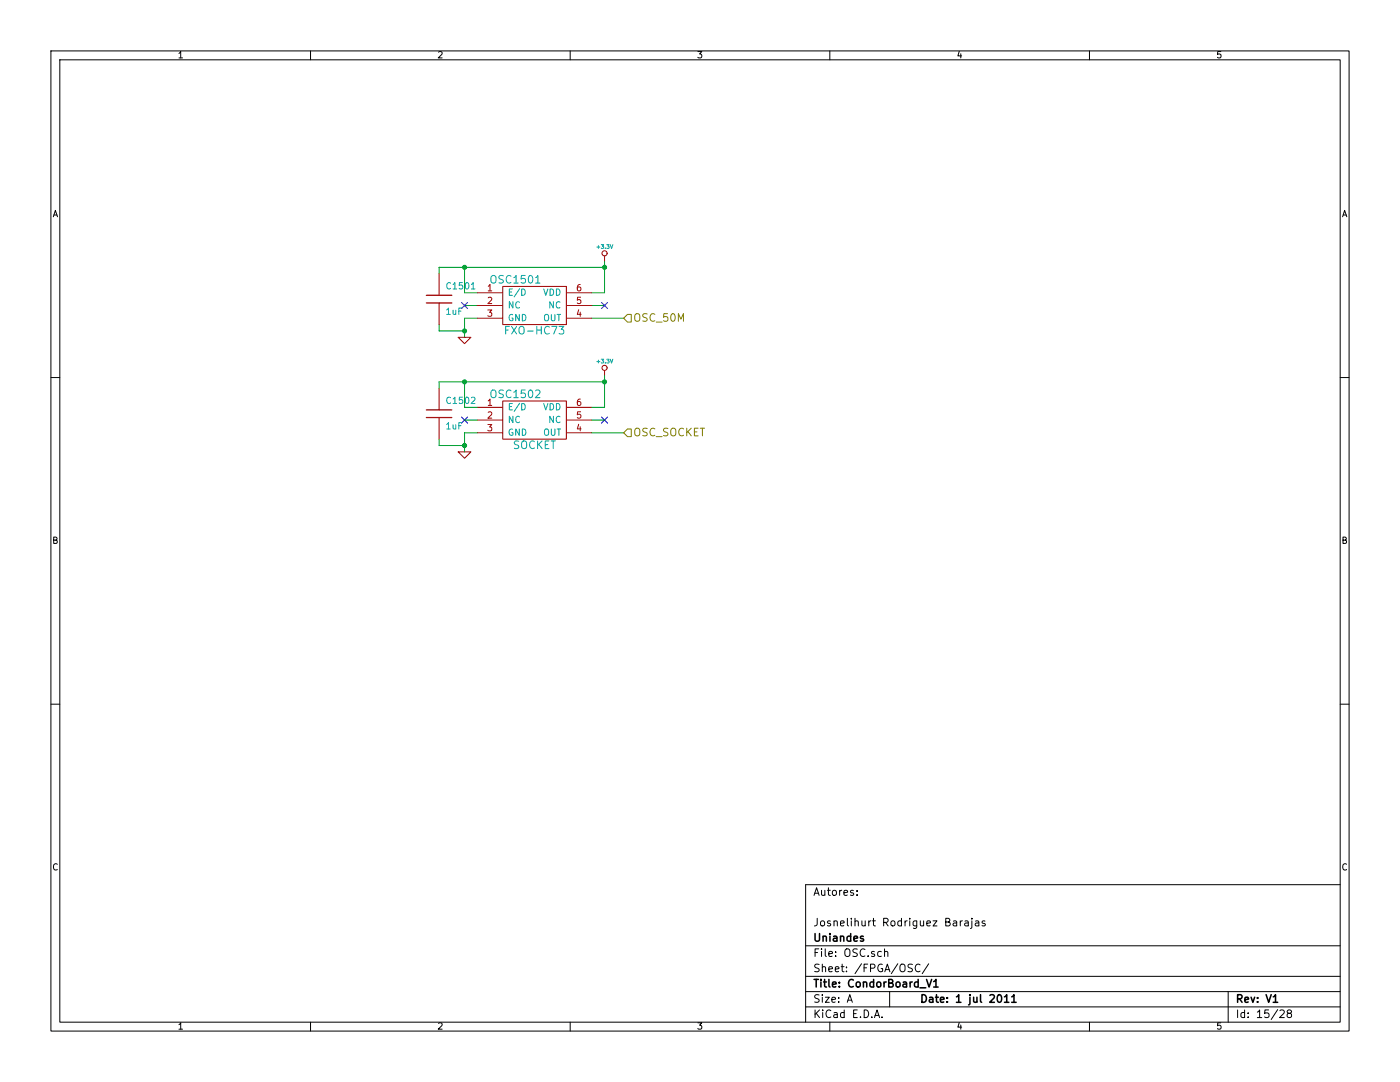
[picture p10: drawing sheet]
<svg xmlns="http://www.w3.org/2000/svg" width="279mm" height="216mm" viewBox="0 0 279 216" stroke-linecap="round" stroke-linejoin="round" font-family="sans-serif">
<g fill="none" stroke="#000" stroke-width=".2">
<path d="M10.2 10.2h259v195.5h-259zM11.9 11.9h255.6v192.1h-255.6zM35.7 10.7l.4-.4v1.3M35.7 11.6h.7M62 10.2v1.7M87.5 10.4l.5-.1 .2 .4-.7 .9h.7M113.8 10.2v1.7M139.3 10.3h.8l-.5 .5 .4 .1v.5l-.2 .2-.5-.2M165.6 10.2v1.7M191.4 10.2l-.2 1h.7M191.7 10.7v.9M217.4 10.2v1.7"/>
<path d="M243.6 10.3h-.6v.6l.2-.1 .4 .1v.5l-.1 .2-.5-.2M10.6 43.3l.4-1.3 .5 1.3M10.8 42.9h.6M267.9 43.3l.5-1.3 .4 1.3M268.1 42.9h.6M10.2 75.3h1.7M267.5 75.3h1.7M10.7 107.8l.6-.1v-.4l-.6-.1v1.2h.5l.2-.4-.2-.2M268 107.8l.6-.1v-.4l-.6-.1v1.2h.5l.2-.4-.2-.2M10.2 140.5h1.7M267.5 140.5h1.7M11.4 172.5a.5 .5 0 0 0-.6 0 .5 .5 0 0 0-.1 .6l.2 .5 .5-.1"/>
<path d="M162.5 178.7l.5-1.6 .5 1.6M162.6 178.2h.7M164 177.6v.9a.39 .39 0 0 0 .6 0M164.6 177.6v1.1M165.1 177.6h.6M165.3 177.1v1.4l.4 .2M166.2 177.8l.2-.2 .5 .2v.7l-.3 .2-.4-.2zM167.6 177.6v1.1M168 177.6l-.4 .4M168.4 178.2l.8-.2-.1-.3-.4-.1-.3 .3 .1 .7h.6M170.3 177.7l-.3-.1-.3 .3 .1 .2 .5 .1v.4h-.6M171 178.5v.2"/>
<path d="M171 177.7v.2M267.5 176.5h-106.7v27.5M268.7 172.5a.5 .5 0 0 0-.6 0 .5 .5 0 0 0-.1 .6l.2 .5 .5-.1M160.8 188.7h106.7M160.8 194.8h106.7M160.8 197.9h106.7M162.7 190.1h.5M163.1 183.2v1.1a.47 .47 0 0 1-.6 .5M163.4 189.3h-.7v1.6M163.5 198.6a.62 .62 0 0 0-.8 0v.5l.7 .3 .1 .3-.3 .3-.6-.1M163.5 192.5a.62 .62 0 0 0-.8 0v.5l.7 .3 .1 .3-.3 .3-.6-.1M163.8 183.9l.3-.2 .4 .2v.7l-.2 .2-.5-.2z"/>
<path d="M164 189.3v.2M164 189.8v1.1M164.1 198.5v.1M164.1 193h.1a.36 .36 0 0 1 .6 .1v.8M164.1 192.4v1.5M164.1 199v1M164.7 189.3v1.4l.2 .2M164.7 199h.8l-.8 1h.8M165.4 190.3l.7-.1v-.3l-.5-.1-.2 .3 .1 .7h.6M165.4 193.4l.7-.1v-.3l-.5-.1-.2 .2 .1 .7h.6M165.7 183.8l-.3-.1-.3 .3 .1 .2 .5 .1v.4h-.6M166 199.5l.8-.1-.1-.3-.5-.1-.2 .2 .1 .7h.6"/>
<path d="M166.4 183.9l.1-.1a.36 .36 0 0 1 .6 .2v.8M166.4 183.7v1.1M166.7 193.4l.7-.1v-.3l-.5-.1-.2 .2 .1 .7h.6M166.8 190.7v.2M166.8 189.9v.2M167.4 199.9v.1M167.4 199.1v.1M167.7 184.3l.8-.2-.1-.3-.4-.1-.3 .3 .1 .7h.6M167.9 192.9h.6M168.1 192.4v1.3l.4 .2M168.7 189.6a.5 .5 0 0 1 .6-.3 .5 .5 0 0 1 .3 .5v.9a.53 .53 0 0 1-.6 .2 .53 .53 0 0 1-.4-.6zM168.9 193.8v.1"/>
<path d="M168.9 193v.1M169.1 200l.5-1.5 .5 1.5M169.1 183.2v1.4l.2 .2M169.2 199.6h.8M169.9 183.2v.2M169.9 183.7v1.1M170.6 183.9l.1-.1a.36 .36 0 0 1 .6 .2v.8M170.6 183.2v1.6M171.1 189.4a.62 .62 0 0 0-.8 .1v.4l.7 .4 .1 .3-.3 .3-.6-.1M171.9 192.3l-1.3 2M172 183.7v.9a.39 .39 0 0 0 .7 0M172.4 193.1h.5"/>
<path d="M172.6 189.5a.72 .72 0 0 0-1 .5 .72 .72 0 0 0 .7 .9l.3-.2M172.7 183.7v1.1M173.2 192.4h-.8v1.5M173.3 190.7v.2M173.4 183.7v1.1M173.7 193.2l.8-.1 .1-.2-.1-.4-.2-.1h-.6v1.5M173.8 183.7l-.4 .3M174.1 183.7h.6M174.3 183.2v1.4l.4 .2M174.5 189.9l-.4-.1-.2 .3 .1 .2 .5 .1v.4h-.6M175.9 189.9l-.4-.1-.3 .3v.6l.3 .2 .4-.1M176.1 192.5a.7 .7 0 0 0-.9 .7 .7 .7 0 0 0 .9 .6v-.5h-.3"/>
<path d="M176.4 184h.7l.1-.3v-.3l-.3-.2h-.5v1.6M176.5 190l.1-.1a.36 .36 0 0 1 .6 .2v.8M176.5 189.3v1.6M176.6 193.9l.5-1.5 .5 1.5M176.7 193.5h.7M176.7 184l.5 .8M177.5 197.9v3M178 183.8l.3-.1 .3 .3v.5l-.3 .3-.3-.1-.2-.2zM179.2 192.3l-1.3 2M179.7 192.6a.5 .5 0 0 1 .6-.2 .5 .5 0 0 1 .3 .5v.8a.53 .53 0 0 1-.6 .2 .53 .53 0 0 1-.4-.5zM179.9 183.8l-.4-.1-.3 .3v.6l.3 .2 .4-.1M179.9 183.2v1.6"/>
<path d="M180.6 183.7v1.1M181.1 183.7l-.5 .3M181.6 183.2v.2M181.6 183.7v1.1M182.1 192.5a.62 .62 0 0 0-.8 0v.5l.7 .3 .1 .3-.3 .3-.6-.1M183 183.7v1.3l-.3 .3-.4-.1M183 183.8l-.5-.1-.3 .3 .1 .6 .2 .2 .5-.1M183.6 192.5a.72 .72 0 0 0-1 .5 .72 .72 0 0 0 .7 .9l.3-.1M183.7 183.7v.9a.39 .39 0 0 0 .6 0M184.3 183.7v1.1M185 184.3l.7-.2-.1-.3-.4-.1-.2 .3v.7h.6M185.3 192.3l-1.3 2"/>
<path d="M186.2 183.7h.8l-.8 1.1h.8M188.7 184h.6l.2-.2 .1-.3-.2-.2-.7-.1v1.6h.6l.3-.3a.41 .41 0 0 0-.3-.5M190.3 183.8h.6v1M190.9 184.1l-.5 .1a.3 .3 0 0 0-.2 .3 .3 .3 0 0 0 .2 .3l.5-.1M191.6 183.7v1.1M192.1 183.7l-.5 .3M192.6 183.8h.6v1M193.2 184.1l-.5 .1a.3 .3 0 0 0-.2 .3 .3 .3 0 0 0 .2 .3l.5-.1M194 183.7v1.4l-.3 .2M194 183.2v.2M194.7 183.8h.6l.1 1M195.4 184.1l-.6 .1a.3 .3 0 0 0-.2 .3 .3 .3 0 0 0 .2 .3l.6-.1"/>
<path d="M196.6 183.8l-.4-.1-.2 .3 .1 .2 .5 .1v.4h-.6M245.1 197.9v6.1M35.7 204.5l.4-.4v1.3M35.7 205.4h.7M62 204v1.7M87.5 204.2l.5-.1 .2 .4-.7 .9h.7M113.8 204v1.7M139.3 204.1h.8l-.5 .5 .4 .1v.5l-.2 .2-.5-.2M160.8 200.9h106.7M162.7 201.5v1.5M162.9 202.2l.7 .8M163.6 201.5l-.9 .9"/>
<path d="M164.2 201.5v.2M164.2 202v1M165.6 204v1.7M165.8 201.7a.72 .72 0 0 0-1 .5 .72 .72 0 0 0 .7 .8l.3-.1M166.4 202.1h.6l.1 .9M167.1 202.4l-.5 .1a.3 .3 0 0 0-.2 .3 .3 .3 0 0 0 .2 .2h.5M168.5 202.1l-.5-.1-.3 .3 .1 .6 .2 .1h.5M168.5 201.5v1.5M170.4 202.3h.5M171.1 201.5h-.7v1.5h.7M171.7 202.9v.1M172.5 201.5a.77 .77 0 0 1 .9 .8 .77 .77 0 0 1-.9 .7z"/>
<path d="M174 202.9v.1M174.5 203l.5-1.5 .5 1.5M174.7 202.6h.7M176 202.9v.1M191.4 204l-.2 1h.7M191.7 204.5v.9M217.4 204v1.7M243.6 204.1h-.6v.6l.2-.1 .4 .1v.5l-.1 .2-.5-.2M247 201.5v1.5M248.4 202.1l-.4-.1-.3 .3v.6l.3 .1h.4M248.4 201.5v1.5M249.1 202.9v.1"/>
<path d="M249.1 202.1v.2M250.9 202l.5-.5v1.5M250.9 203h.9M253.2 201.5h-.7l-.1 .8 .2-.2 .5 .1 .2 .2-.1 .5-.2 .1-.6-.1M255 201.4l-1.3 2M255.4 201.7l.6-.2 .3 .5-.9 1h.9M257.2 202.2l-.3-.3v-.2l.3-.2 .4 .1 .2 .2-.1 .2-.7 .3-.1 .2v.4l.3 .1h.3l.3-.2v-.3l-.3-.3"/>
</g>
<g fill="none" stroke="#000" stroke-width=".3">
<path d="M162.5 195.4h.8M162.7 186.3v1.2l.3 .3h.2l.4-.3v-1.2M162.9 195.4v1.6M163.8 195.4v.2M163.8 195.9v1.1M164.3 186.9a.36 .36 0 0 1 .6 .1v.8M164.3 186.8v1M164.4 195.9h.5M164.6 195.4v1.3l.3 .3M165.4 195.4v1.3l.3 .3M165.6 186.3v.1M165.6 186.8v1"/>
<path d="M166.1 196.4l.8-.1-.1-.3-.4-.1-.3 .3 .1 .7h.6M166.4 186.9h.6v.9M167 187.2h-.5a.3 .3 0 0 0-.2 .3 .3 .3 0 0 0 .2 .3l.5-.1M167.5 196.8v.2M167.5 196v.2M167.7 186.9h.1a.36 .36 0 0 1 .6 .1v.8M167.7 186.8v1M169.8 186.9l-.5-.1-.3 .3 .1 .6 .2 .1 .5-.1M169.8 186.3v1.5M170.3 195.6a.72 .72 0 0 0-1 .5 .72 .72 0 0 0 .7 .9l.3-.2M170.4 187.3l.7-.1v-.3l-.5-.1-.2 .2 .1 .7h.6M170.9 196.1l.3-.2 .4 .2v.7l-.2 .2-.5-.2z"/>
<path d="M172.3 186.9l-.4-.1-.2 .2 .1 .2 .5 .2v.3h-.6M172.3 196.1l.1-.1a.36 .36 0 0 1 .6 .2v.8M172.3 195.9v1.1M174.3 196l-.4-.1-.3 .3 .1 .6 .2 .2 .4-.1M174.3 195.4v1.6M175.1 196.1l.2-.2 .4 .2v.7l-.2 .2-.4-.2zM176.4 195.9v1.1M176.9 195.9l-.5 .3M177.4 196.2h.5l.2-.2 .1-.3-.2-.2-.6-.1v1.6h.6l.3-.3a.41 .41 0 0 0-.4-.5M178.9 196.1l.2-.2 .5 .2v.7l-.3 .2-.4-.2zM180.3 196h.5l.1 1M180.9 196.3l-.5 .1a.3 .3 0 0 0-.2 .3 .3 .3 0 0 0 .2 .3l.5-.1"/>
<path d="M181.6 195.9v1.1M182.1 195.9l-.5 .3M183.2 196l-.4-.1-.3 .3 .1 .6 .2 .2 .4-.1M183.2 195.4v1.6M183.6 197.1h1.2M184 198.5a.77 .77 0 0 1 .9 .7 .77 .77 0 0 1-.9 .8zM184.9 195.4l.5 1.6 .5-1.6M185.5 199.1h.6l.1 .9M186.2 199.4h-.5a.3 .3 0 0 0-.3 .3 .3 .3 0 0 0 .3 .3l.5-.1M186.3 195.9l.5-.5v1.6M186.3 197h.9M186.7 199h.6"/>
<path d="M186.9 198.5v1.3l.4 .2M187.7 199.5l.7-.1-.1-.3-.4-.1-.2 .2 .1 .7h.5M189.1 199.9v.1M189.1 199.1v.1M190.9 198.9l.4-.4v1.5M190.9 200h.9M193.6 199v1.3l-.3 .2M193.6 198.5v.1M194.3 199v.8a.39 .39 0 0 0 .7 .1M195 199v1M195.7 198.5v1.3l.2 .2M197.6 198.6l.5-.1 .4 .4-1 1.1h1"/>
<path d="M199.2 198.6l.2-.1a.81 .81 0 0 1 .5 .7 .81 .81 0 0 1-.5 .8l-.2-.1-.2-.5zM200.5 198.9l.4-.4v1.5M200.5 200h.8M201.9 198.9l.5-.4v1.5M201.9 200h.9M247 199.3l.7-.1 .2-.2-.1-.4-.2-.1h-.6v1.5M247.4 199.3l.5 .7M248.4 199.5l.8-.1-.1-.3-.4-.1-.3 .2 .1 .7h.6M249.7 199l.3 1 .4-1M251 199.9v.1M251 199.1v.1M252.7 198.5l.5 1.5 .5-1.5"/>
<path d="M254.1 198.9l.5-.4v1.5M254.1 200h.9"/>
</g>
<g fill="none" stroke="#a00000" stroke-width=".2">
<path d="M87.6 77.5v4.3M115.8 79.6l-.4 .1a.87 .87 0 0 0 0 1.2l.5-.1v-.6l-.5-.1-.2 .3M120.7 73.9v1M87.6 83.3v4.3M91.4 90.2h2.6l-1.3 1.2zM95.3 81.3h5M95.3 83.8h5M95.3 86.4h5M97.4 84.7h.7l-.4 .5 .4 .1v.6l-.2 .1-.5-.1M97.4 80l.4-.4v1.3M97.4 82.3l.5-.1 .2 .4-.7 .8h.7M97.4 80.9h.7"/>
<path d="M100.3 80h12.7v7.6h-12.7zM113 81.3h5.1M113 83.8h5.1M113 86.4h5.1M115.5 84.7l-.3 .9h.8M115.8 85.1v.9M115.9 82.2h-.6l-.1 .6 .2-.1 .5 .1v.5l-.2 .1-.5-.1"/>
<circle cx="120.6" cy="73.4" r=".51"/>
</g>
<g fill="none" stroke="#00a0a0" stroke-width=".2">
<path d="M89.9 79.4a.5 .5 0 0 0-.6 0 .5 .5 0 0 0-.1 .6l.2 .5 .5-.1M90.4 79.6l.4-.4v1.3M92.3 79.2h-.6l-.1 .7 .2-.2 .5 .2v.5l-.2 .1-.5-.1M93 79.4l.1-.2a.67 .67 0 0 1 .5 .7 .67 .67 0 0 1-.5 .6l-.2-.5zM94.1 79.4l.5-.2 .2 .4-.8 .9h.8M98 78.1a.5 .5 0 0 1 .6-.3 .5 .5 0 0 1 .4 .5l-.1 .8a.53 .53 0 0 1-.6 .2 .53 .53 0 0 1-.3-.5zM100.5 77.9a.62 .62 0 0 0-.9 .1v.4l.8 .4 .1 .3-.3 .2h-.6M102 78a.72 .72 0 0 0-1 .5 .72 .72 0 0 0 .7 .8l.3-.1M102.5 78.3l.5-.5v1.5M102.5 79.3h.9M104.8 77.8h-.7l-.1 .8 .2-.2 .5 .1 .2 .2-.1 .5-.2 .1-.6-.1M105.6 78l.2-.2a.81 .81 0 0 1 .5 .8 .81 .81 0 0 1-.5 .7l-.2-.1-.2-.4z"/>
<path d="M106.9 78l.6-.2 .3 .5-1 1h1M119.1 72.2h.6M119.4 71.9v.5M120 71.7h.5l-.3 .3 .3 .1-.1 .3h-.4M120.8 72.4h.1M121.1 71.7h.5l-.3 .3 .3 .1-.1 .3h-.4M121.8 71.7l.2 .7 .3-.7M89.2 84.7l.3-.4v1.3M89.2 85.6h.7M90.4 84.8l.1 .7h.5M90.4 80.5h.7M91 84.8v.8"/>
<path d="M91.6 84.9h.4M92.2 84.3h-.6v1.3M101.7 81.1h.4M102.3 80.5h-.6v1.3h.6M102.3 85.7a.59 .59 0 0 0-.7 .5 .59 .59 0 0 0 .7 .6l.1-.5h-.3M102.4 83.1v1.2l-.7-1.2v1.2M103.5 88.1a.62 .62 0 0 0-.8 0v.5l.8 .3v.3l-.3 .3-.6-.1M103.6 85.6v1.3l-.7-1.3v1.3M103.7 83.2a.5 .5 0 0 0-.6 0 .5 .5 0 0 0-.2 .6l.2 .5 .6-.1M103.7 80.5l-1.1 1.6M104.1 80.5a.64 .64 0 0 1 .7 .7 .64 .64 0 0 1-.7 .6zM104.2 88.2a.5 .5 0 0 1 .5-.2 .5 .5 0 0 1 .4 .5v.8a.53 .53 0 0 1-.6 .2 .53 .53 0 0 1-.4-.5z"/>
<path d="M104.2 85.6a.64 .64 0 0 1 .8 .6 .64 .64 0 0 1-.8 .7zM106.7 88.1a.72 .72 0 0 0-1.1 .5 .72 .72 0 0 0 .7 .9l.4-.1M107.3 88v1.5M107.5 88.6l.7 .9M108.2 88l-.9 .9M108.5 80.5l.4 1.3 .4-1.3M108.7 85.8l.2-.2a.45 .45 0 0 1 .6 .4l-.1 .7-.5 .2-.2-.4zM108.8 88.7h.5M109.6 88h-.8v1.5h.8M109.8 80.5a.64 .64 0 0 1 .7 .7 .64 .64 0 0 1-.7 .6zM110 88h.8M110 85.6v1l.3 .3 .3-.1 .1-.2v-1"/>
<path d="M110.4 88v1.5M110.4 83.1v1.2l-.7-1.2v1.2M111 80.5a.64 .64 0 0 1 .8 .7 .64 .64 0 0 1-.8 .6zM111.2 85.6h.7M111.5 85.6v1.3M111.8 83.2a.5 .5 0 0 0-.7 0 .5 .5 0 0 0-.1 .6l.2 .5 .6-.1"/>
</g>
<path d="M92.1 83.2l1.2 1.2M93.3 83.2l-1.2 1.2M120 83.2l1.3 1.2M121.3 83.2l-1.3 1.2" fill="none" stroke="#0000c0" stroke-width=".2"/>
<path d="M85.1 83.3h5.1M85.1 81.8h5.1" fill="none" stroke="#a00000" stroke-width=".25"/>
<path d="M92.7 76.2v5.1h2.6M120.7 74.9v6.4h-2.6M87.6 87.6v1.3M92.7 83.8h2.6M95.3 86.4h-2.6v3.8M118.1 86.4h6.4M118.1 83.8h2.6" fill="none" stroke="#00a000" stroke-width=".2"/>
<circle cx="120.6" cy="76.2" r=".41" fill="#00a000"/>
<g fill="none" stroke="#00a000" stroke-width=".2">
<path d="M120.7 76.2h-33.1v1.3"/>
<circle cx="120.6" cy="76.2" r=".41"/>
</g>
<circle cx="92.7" cy="76.2" r=".41" fill="#00a000"/>
<g fill="none" stroke="#00a000" stroke-width=".2">
<path d="M87.6 88.9h5.1"/>
<circle cx="92.7" cy="76.2" r=".41"/>
</g>
<circle cx="92.7" cy="88.9" r=".41" fill="#00a000"/>
<circle cx="92.7" cy="88.9" r=".41" fill="none" stroke="#00a000" stroke-width=".2"/>
<circle cx="92.7" cy="66" r=".41" fill="#00a000"/>
<g fill="none" stroke="#00a000" stroke-width=".2">
<path d="M87.6 66h5.1"/>
<circle cx="92.7" cy="66" r=".41"/>
</g>
<circle cx="92.7" cy="53.3" r=".41" fill="#00a000"/>
<g fill="none" stroke="#00a000" stroke-width=".2">
<path d="M120.7 53.3h-33.1v1.3"/>
<circle cx="92.7" cy="53.3" r=".41"/>
</g>
<circle cx="120.6" cy="53.3" r=".41" fill="#00a000"/>
<g fill="none" stroke="#00a000" stroke-width=".2">
<path d="M92.7 53.3v5.1h2.6M120.7 52.1v6.3h-2.6M87.6 64.8v1.2M92.7 61h2.6M95.3 63.5h-2.6v3.8M118.1 61h2.6M118.1 63.5h6.4"/>
<circle cx="120.6" cy="53.3" r=".41"/>
</g>
<path d="M85.1 58.9h5.1M85.1 60.5h5.1" fill="none" stroke="#a00000" stroke-width=".25"/>
<g fill="none" stroke="#a00000" stroke-width=".2">
<path d="M87.6 54.6v4.3M95.3 58.4h5M97.4 57.2l.4-.4v1.2M97.4 59.4l.5-.1 .2 .4-.7 .9h.7M97.4 58h.7M100.3 57.2h12.7v7.6h-12.7zM113 58.4h5.1M115.8 56.8h-.4a.87 .87 0 0 0 0 1.2l.5-.1v-.5l-.5-.1-.2 .2M115.9 59.3h-.6l-.1 .6 .2-.1 .5 .1v.6l-.2 .1-.5-.1M120.7 51.1v1M87.6 60.5v4.3M91.4 67.3h2.6l-1.3 1.3z"/>
<path d="M95.3 61h5M95.3 63.5h5M97.4 61.8h.7l-.4 .5 .4 .2v.5l-.2 .1-.5-.1M113 61h5.1M113 63.5h5.1M115.5 61.8l-.3 .9h.8M115.8 62.3v.8"/>
<circle cx="120.6" cy="50.5" r=".51"/>
</g>
<g fill="none" stroke="#00a0a0" stroke-width=".2">
<path d="M89.9 56.5a.5 .5 0 0 0-.6 0 .5 .5 0 0 0-.1 .6l.2 .5 .5-.1M90.4 56.8l.4-.4v1.3M90.4 57.7h.7M92.3 56.4h-.6l-.1 .6 .2-.1 .5 .1v.5l-.2 .2-.5-.2M93 56.5l.1-.1a.67 .67 0 0 1 .5 .6 .67 .67 0 0 1-.5 .7l-.2-.5zM94.1 56.8l.3-.4v1.3M94.1 57.7h.7M98 55.2a.5 .5 0 0 1 .6-.2 .5 .5 0 0 1 .4 .5l-.1 .8a.53 .53 0 0 1-.6 .2 .53 .53 0 0 1-.3-.5zM100.5 55a.62 .62 0 0 0-.9 .1v.4l.8 .4 .1 .3-.3 .3-.6-.1M101.7 58.3h.4M102 55.1a.72 .72 0 0 0-1 .5 .72 .72 0 0 0 .7 .9l.3-.1M102.3 57.7h-.6v1.2h.6"/>
<path d="M102.5 55.4l.5-.4v1.5M102.5 56.5h.9M103.7 57.6l-1.1 1.6M104.1 57.7a.64 .64 0 0 1 .7 .6 .64 .64 0 0 1-.7 .6zM104.8 55h-.7l-.1 .7 .2-.2 .5 .1 .2 .3-.1 .5-.2 .1-.6-.1M105.7 55h.1a.81 .81 0 0 1 .5 .7 .81 .81 0 0 1-.5 .8 .98 .98 0 0 1-.1-1.5zM106.9 55.4l.4-.4v1.5M106.9 56.5h.9M108.5 57.7l.4 1.2 .4-1.2M109.8 57.7a.64 .64 0 0 1 .7 .6 .64 .64 0 0 1-.7 .6zM111 57.7a.64 .64 0 0 1 .8 .6 .64 .64 0 0 1-.8 .6zM119.1 49.3h.6"/>
<path d="M119.4 49v.6M120 48.8h.5l-.3 .3 .3 .2-.1 .3-.4-.1M120.8 49.5v.1M121.1 48.8h.5l-.3 .3 .3 .2-.1 .3-.4-.1M121.8 48.8l.2 .8 .3-.8M89.2 61.8l.3-.3v1.2M89.2 62.7h.7M90.4 61.9l.1 .8 .5-.1M91 61.9v.8M91.6 62.1h.4M92.2 61.5h-.6v1.2M100.9 65.9h.5"/>
<path d="M101.7 65.1h-.8v1.5M102.1 65.1l1 1.5M102.3 62.8a.59 .59 0 0 0-.7 .6 .59 .59 0 0 0 .7 .6l.1-.5h-.3M102.4 60.2v1.3l-.7-1.3v1.3M103.1 65.1l-1 1.5M103.6 62.7v1.3l-.7-1.3v1.3M103.7 60.3a.5 .5 0 0 0-.6 0 .5 .5 0 0 0-.2 .6l.2 .5 .6-.1M103.8 65.2a.5 .5 0 0 1 .5 0 .5 .5 0 0 1 .3 .4l-.1 .8a.53 .53 0 0 1-.5 .2 .53 .53 0 0 1-.4-.5v-.5zM104.2 62.7a.64 .64 0 0 1 .8 .7 .64 .64 0 0 1-.8 .6zM105.3 66.1h1.1M107.1 65.9h.9M107.1 65.1v1.5"/>
<path d="M108 65.1v1.5M108.7 62.9l.2-.2a.45 .45 0 0 1 .6 .5l-.1 .6-.5 .2-.2-.4zM109.6 65.3a.72 .72 0 0 0-1 .5 .72 .72 0 0 0 .7 .8l.3-.1M110 62.7v1.1l.3 .2h.3l.1-.2v-1.1M110.1 65.1h1.1l-.7 1.5M110.4 60.2v1.3l-.7-1.3v1.3M111.2 62.7h.7M111.5 62.7v1.3M111.6 65.1h.9l-.5 .6 .4 .2v.6l-.2 .1-.6-.1M111.8 60.3a.5 .5 0 0 0-.7 0 .5 .5 0 0 0-.1 .6l.2 .5 .6-.1"/>
</g>
<path d="M92.1 60.4l1.2 1.2M93.3 60.4l-1.2 1.2M120 60.4l1.3 1.2M121.3 60.4l-1.3 1.2" fill="none" stroke="#0000c0" stroke-width=".2"/>
<g fill="none" stroke="#808000" stroke-width=".2">
<path d="M124.5 63.5l.7-.8h.8v1.6h-.8zM126.7 62.8a.5 .5 0 0 1 .6-.2 .5 .5 0 0 1 .4 .5l-.1 .8a.53 .53 0 0 1-.6 .2 .53 .53 0 0 1-.3-.5zM129.2 62.7a.62 .62 0 0 0-.9 0v.5l.8 .3 .1 .3-.3 .3-.6-.1M130.7 62.7a.72 .72 0 0 0-1 .5 .72 .72 0 0 0 .7 .9l.3-.1M131 64.3h1.1M133.2 62.6h-.7l-.1 .7 .2-.1h.5l.2 .3-.1 .5-.2 .1-.6-.1M134.1 62.7l.1-.1a.81 .81 0 0 1 .6 .7 .81 .81 0 0 1-.6 .8 .98 .98 0 0 1-.1-1.4zM135.4 64.1v-1.5l.5 1.1 .5-1.1v1.5M125.2 85.6h.8v1.5h-.8l-.7-.7zM126.7 85.7a.5 .5 0 0 1 .6-.3 .5 .5 0 0 1 .4 .6l-.1 .8a.53 .53 0 0 1-.6 .2 .53 .53 0 0 1-.3-.5zM129.2 85.5a.62 .62 0 0 0-.9 .1v.4l.8 .4 .1 .3-.3 .3-.6-.1M130.7 85.6a.72 .72 0 0 0-1 .5 .72 .72 0 0 0 .7 .9l.3-.2"/>
<path d="M131 87.1h1.1M133.3 85.5a.62 .62 0 0 0-.8 .1v.4l.7 .4 .1 .3-.3 .3-.6-.1M134.1 85.5a.5 .5 0 0 1 .5 0 .5 .5 0 0 1 .3 .5l-.1 .8a.53 .53 0 0 1-.6 .2 .53 .53 0 0 1-.3-.5v-.5zM136.4 85.6a.72 .72 0 0 0-1 .5 .72 .72 0 0 0 .7 .9l.3-.2M137.1 85.4v1.6M137.3 86.1l.6 .9M137.9 85.4l-.8 .9M138.6 86.2h.5M139.3 85.4h-.7v1.6h.7M139.8 85.4h.8M140.2 85.4v1.6"/>
</g>
</svg>
